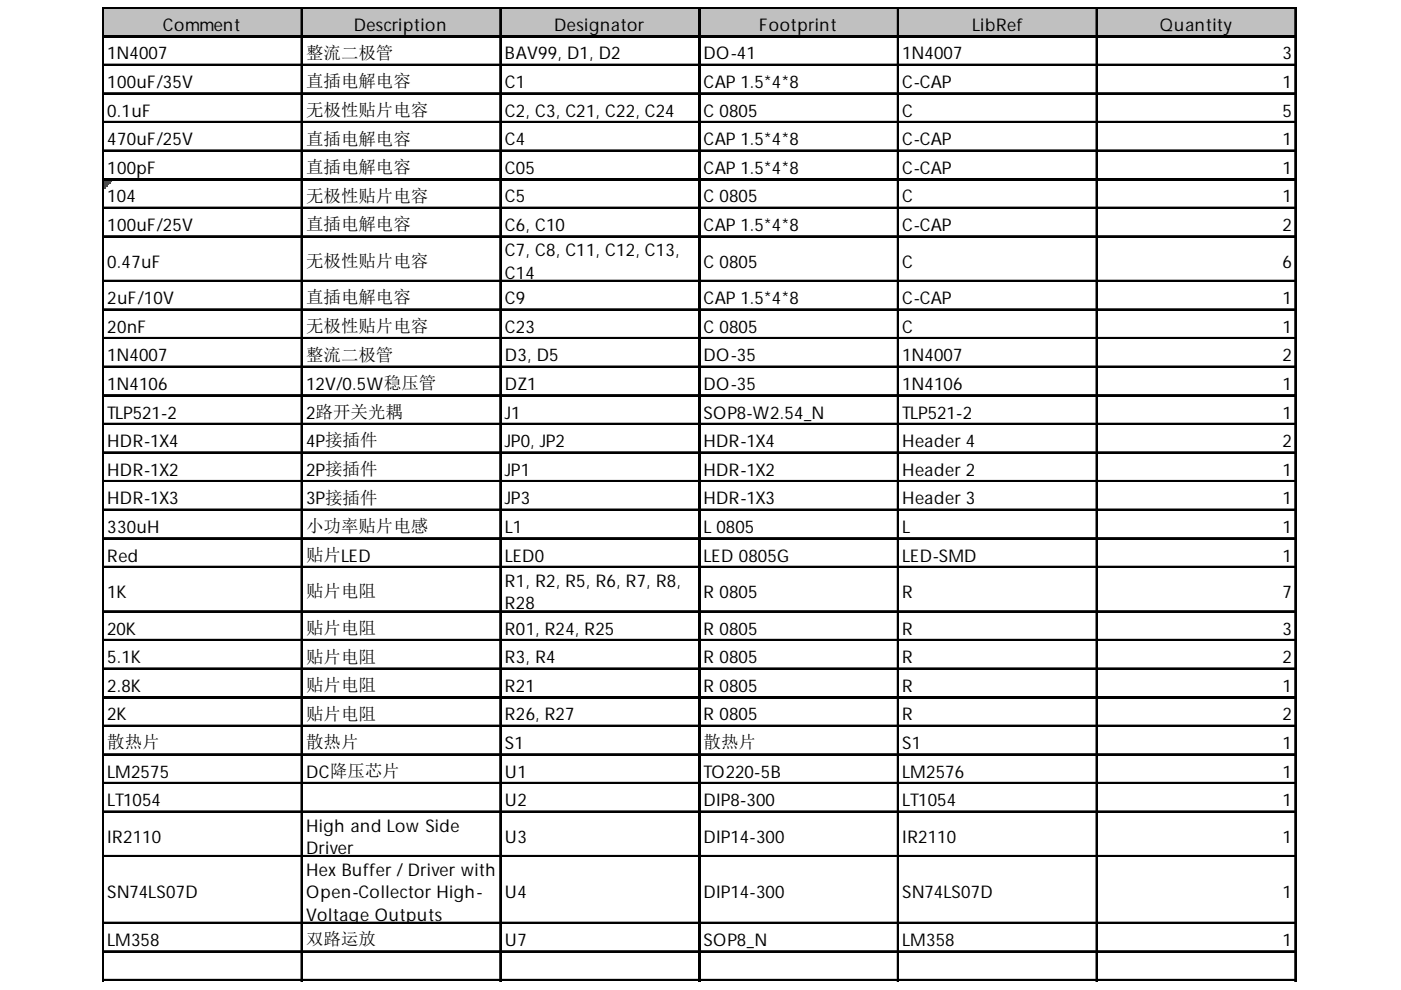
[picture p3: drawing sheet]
<svg xmlns="http://www.w3.org/2000/svg" width="297mm" height="210mm" viewBox="0 0 297 210" stroke-linecap="round" stroke-linejoin="round" font-family="sans-serif">
<defs><g id="words">
<g font-size="3.7">
<text x="34.5" y="6.5">Comment</text>
<text x="75" y="6.5">Description</text>
<text x="117.5" y="6.5">Designator</text>
<text x="161" y="6.5">Footprint</text>
<text x="206.1" y="6.5">LibRef</text>
<text x="245.9" y="6.5">Quantity</text>
<text x="22.7" y="12.6">1N4007</text>
<text x="64.9" y="12.5">整流二极管</text>
<text x="107" y="12.6">BAV99, D1, D2</text>
<text x="149.2" y="12.6">DO-41</text>
<text x="191.3" y="12.6">1N4007</text>
<text x="271.9" y="12.6">3</text>
<text x="22.7" y="18.7">100uF/35V</text>
<text x="64.9" y="18.5">直插电解电容</text>
<text x="107" y="18.7">C1</text>
<text x="149.2" y="18.7">CAP 1.5*4*8</text>
<text x="191.3" y="18.7">C-CAP</text>
<text x="271.9" y="18.7">1</text>
<text x="22.7" y="24.7">0.1uF</text>
<text x="64.9" y="24.6">无极性贴片电容</text>
<text x="107" y="24.7">C2, C3, C21, C22, C24</text>
<text x="149.2" y="24.7">C 0805</text>
<text x="191.3" y="24.7">C</text>
<text x="271.9" y="24.7">5</text>
<text x="22.7" y="30.8">470uF/25V</text>
<text x="64.9" y="30.7">直插电解电容</text>
<text x="107" y="30.8">C4</text>
<text x="149.2" y="30.8">CAP 1.5*4*8</text>
<text x="191.3" y="30.8">C-CAP</text>
<text x="271.9" y="30.8">1</text>
<text x="22.7" y="36.9">100pF</text>
<text x="64.9" y="36.7">直插电解电容</text>
<text x="107" y="36.9">C05</text>
<text x="149.2" y="36.9">CAP 1.5*4*8</text>
<text x="191.3" y="36.9">C-CAP</text>
<text x="271.9" y="36.9">1</text>
<text x="22.7" y="42.9">104</text>
<text x="64.9" y="42.8">无极性贴片电容</text>
<text x="107" y="42.9">C5</text>
<text x="149.2" y="42.9">C 0805</text>
<text x="191.3" y="42.9">C</text>
<text x="271.9" y="42.9">1</text>
<text x="22.7" y="49">100uF/25V</text>
<text x="64.9" y="48.8">直插电解电容</text>
<text x="107" y="49">C6, C10</text>
<text x="149.2" y="49">CAP 1.5*4*8</text>
<text x="191.3" y="49">C-CAP</text>
<text x="271.9" y="49">2</text>
<text x="22.7" y="56.7">0.47uF</text>
<text x="64.9" y="56.6">无极性贴片电容</text>
<text x="107" y="54.4">C7, C8, C11, C12, C13,</text>
<text x="107" y="59.1">C14</text>
<text x="149.2" y="56.7">C 0805</text>
<text x="191.3" y="56.7">C</text>
<text x="271.9" y="56.7">6</text>
<text x="22.7" y="64.5">2uF/10V</text>
<text x="64.9" y="64.3">直插电解电容</text>
<text x="107" y="64.5">C9</text>
<text x="149.2" y="64.5">CAP 1.5*4*8</text>
<text x="191.3" y="64.5">C-CAP</text>
<text x="271.9" y="64.5">1</text>
<text x="22.7" y="70.5">20nF</text>
<text x="64.9" y="70.4">无极性贴片电容</text>
<text x="107" y="70.5">C23</text>
<text x="149.2" y="70.5">C 0805</text>
<text x="191.3" y="70.5">C</text>
<text x="271.9" y="70.5">1</text>
<text x="22.7" y="76.6">1N4007</text>
<text x="64.9" y="76.5">整流二极管</text>
<text x="107" y="76.6">D3, D5</text>
<text x="149.2" y="76.6">DO-35</text>
<text x="191.3" y="76.6">1N4007</text>
<text x="271.9" y="76.6">2</text>
<text x="22.7" y="82.7">1N4106</text>
<text x="64.9" y="82.7">12V/0.5W稳压管</text>
<text x="107" y="82.7">DZ1</text>
<text x="149.2" y="82.7">DO-35</text>
<text x="191.3" y="82.7">1N4106</text>
<text x="271.9" y="82.7">1</text>
<text x="22.7" y="88.7">TLP521-2</text>
<text x="64.9" y="88.7">2路开关光耦</text>
<text x="107" y="88.7">J1</text>
<text x="149.2" y="88.7">SOP8-W2.54_N</text>
<text x="191.3" y="88.7">TLP521-2</text>
<text x="271.9" y="88.7">1</text>
<text x="22.7" y="94.8">HDR-1X4</text>
<text x="64.9" y="94.8">4P接插件</text>
<text x="107" y="94.8">JP0, JP2</text>
<text x="149.2" y="94.8">HDR-1X4</text>
<text x="191.3" y="94.8">Header 4</text>
<text x="271.9" y="94.8">2</text>
<text x="22.7" y="100.9">HDR-1X2</text>
<text x="64.9" y="100.9">2P接插件</text>
<text x="107" y="100.9">JP1</text>
<text x="149.2" y="100.9">HDR-1X2</text>
<text x="191.3" y="100.9">Header 2</text>
<text x="271.9" y="100.9">1</text>
<text x="22.7" y="106.9">HDR-1X3</text>
<text x="64.9" y="106.9">3P接插件</text>
<text x="107" y="106.9">JP3</text>
<text x="149.2" y="106.9">HDR-1X3</text>
<text x="191.3" y="106.9">Header 3</text>
<text x="271.9" y="106.9">1</text>
<text x="22.7" y="113">330uH</text>
<text x="64.9" y="112.9">小功率贴片电感</text>
<text x="107" y="113">L1</text>
<text x="149.2" y="113">L 0805</text>
<text x="191.3" y="113">L</text>
<text x="271.9" y="113">1</text>
<text x="22.7" y="119.1">Red</text>
<text x="64.9" y="118.9">贴片LED</text>
<text x="107" y="119.1">LED0</text>
<text x="149.2" y="119.1">LED 0805G</text>
<text x="191.3" y="119.1">LED-SMD</text>
<text x="271.9" y="119.1">1</text>
<text x="107" y="124.4">R1, R2, R5, R6, R7, R8,</text>
<text x="22.7" y="126.8">1K</text>
<text x="64.9" y="126.7">贴片电阻</text>
<text x="107" y="129.2">R28</text>
<text x="149.2" y="126.8">R 0805</text>
<text x="191.3" y="126.8">R</text>
<text x="271.9" y="126.8">7</text>
<text x="22.7" y="134.6">20K</text>
<text x="64.9" y="134.4">贴片电阻</text>
<text x="107" y="134.6">R01, R24, R25</text>
<text x="149.2" y="134.6">R 0805</text>
<text x="191.3" y="134.6">R</text>
<text x="271.9" y="134.6">3</text>
<text x="22.7" y="140.6">5.1K</text>
<text x="64.9" y="140.5">贴片电阻</text>
<text x="107" y="140.6">R3, R4</text>
<text x="149.2" y="140.6">R 0805</text>
<text x="191.3" y="140.6">R</text>
<text x="271.9" y="140.6">2</text>
<text x="22.7" y="146.7">2.8K</text>
<text x="64.9" y="146.5">贴片电阻</text>
<text x="107" y="146.7">R21</text>
<text x="149.2" y="146.7">R 0805</text>
<text x="191.3" y="146.7">R</text>
<text x="271.9" y="146.7">1</text>
<text x="22.7" y="152.7">2K</text>
<text x="64.9" y="152.6">贴片电阻</text>
<text x="107" y="152.7">R26, R27</text>
<text x="149.2" y="152.7">R 0805</text>
<text x="191.3" y="152.7">R</text>
<text x="271.9" y="152.7">2</text>
<text x="22.7" y="158.7">散热片</text>
<text x="64.9" y="158.7">散热片</text>
<text x="107" y="158.8">S1</text>
<text x="149.2" y="158.7">散热片</text>
<text x="191.3" y="158.8">S1</text>
<text x="271.9" y="158.8">1</text>
<text x="22.7" y="164.9">LM2575</text>
<text x="64.9" y="164.9">DC降压芯片</text>
<text x="107" y="164.9">U1</text>
<text x="149.2" y="164.9">TO220-5B</text>
<text x="191.3" y="164.9">LM2576</text>
<text x="271.9" y="164.9">1</text>
<text x="22.7" y="170.9">LT1054</text>
<text x="107" y="170.9">U2</text>
<text x="149.2" y="170.9">DIP8-300</text>
<text x="191.3" y="170.9">LT1054</text>
<text x="271.9" y="170.9">1</text>
<text x="22.7" y="178.7">IR2110</text>
<text x="64.9" y="176.3">High and Low Side</text>
<text x="107" y="178.7">U3</text>
<text x="149.2" y="178.7">DIP14-300</text>
<text x="191.3" y="178.7">IR2110</text>
<text x="271.9" y="178.7">1</text>
<text x="64.9" y="181">Driver</text>
<text x="64.9" y="185.8">Hex Buffer / Driver with</text>
<text x="22.7" y="190.5">SN74LS07D</text>
<text x="64.9" y="190.5">Open-Collector High-</text>
<text x="107" y="190.5">U4</text>
<text x="149.2" y="190.5">DIP14-300</text>
<text x="191.3" y="190.5">SN74LS07D</text>
<text x="271.9" y="190.5">1</text>
<text x="64.9" y="195.2">Voltage Outputs</text>
<text x="22.7" y="200.6">LM358</text>
<text x="64.9" y="200.4">双路运放</text>
<text x="107" y="200.6">U7</text>
<text x="149.2" y="200.6">SOP8_N</text>
<text x="191.3" y="200.6">LM358</text>
<text x="271.9" y="200.6">1</text>
</g>
</g></defs>
<path d="M22 1.8h252.9v6.1h-252.9z" fill="#c0c0c0"/>
<path d="M22.1 38.2h1.7" fill="none" stroke="#008000" stroke-width=".34"/>
<path d="M22.1 38.2h1.7v.4h-1.7z" fill="#008000"/>
<path d="M22.1 38.6h1.3" fill="none" stroke="#008000" stroke-width=".34"/>
<path d="M22.1 38.6h1.3v.3h-1.3z" fill="#008000"/>
<path d="M22.1 38.9h1" fill="none" stroke="#008000" stroke-width=".34"/>
<path d="M22.1 38.9h1v.4h-1z" fill="#008000"/>
<path d="M22.1 39.3h.6" fill="none" stroke="#008000" stroke-width=".34"/>
<path d="M22.1 39.3h.6v.3h-.6z" fill="#008000"/>
<path d="M22.1 39.6h.3" fill="none" stroke="#008000" stroke-width=".34"/>
<path d="M22.1 39.6h.3v.3h-.3z" fill="#008000"/>
<g fill="none" stroke="#000" stroke-width=".34">
<path d="M21.7 1.5v206.6M21.9 1.5v206.6M22.1 1.5h252.9M22.1 1.7h252.8M22.1 7.6h252.9M22.1 7.8h252.8M22.1 13.7h252.9M22.1 13.8h252.8M22.1 19.7h252.9M22.1 19.9h252.8M63.9 1.9v206.2M64 1.9v206.2"/>
<path d="M106 1.9v206.2M106.2 1.9v206.2M148.2 1.9v206.2M148.3 1.9v206.2M190.3 1.9v206.2M190.5 1.9v206.2M232.4 1.9v206.2M232.6 1.9v206.2M274.6 1.9v206.2M274.7 1.9v206.2M22.1 25.8h252.9M22.1 26h252.8"/>
<path d="M22.1 31.8h252.9M22.1 32h252.8M22.1 37.9h252.9M22.1 38.1h252.8M22.1 44h252.9M22.1 44.1h252.8M22.1 50h252.9M22.1 50.2h252.8M22.1 59.5h252.9M22.1 59.6h252.8M22.1 65.5h252.9M22.1 65.7h252.8"/>
<path d="M22.1 71.6h252.9M22.1 71.8h252.8M22.1 77.7h252.9M22.1 77.8h252.8M22.1 83.7h252.9M22.1 83.9h252.8M22.1 89.8h252.9M22.1 90h252.8M22.1 95.9h252.9M22.1 96h252.8M22.1 101.9h252.9M22.1 102.1h252.8"/>
<path d="M22.1 108h252.9M22.1 108.2h252.8M22.1 114h252.9M22.1 114.2h252.8M22.1 120.1h252.9M22.1 120.3h252.8M22.1 129.5h252.9M22.1 129.7h252.8M22.1 135.6h252.9M22.1 135.8h252.8M22.1 141.7h252.9M22.1 141.8h252.8"/>
<path d="M22.1 147.7h252.9M22.1 147.9h252.8M22.1 153.8h252.9M22.1 154h252.8M22.1 159.9h252.9M22.1 160h252.8M22.1 165.9h252.9M22.1 166.1h252.8M22.1 172h252.9M22.1 172.2h252.8M22.1 181.4h252.9M22.1 181.6h252.8"/>
<path d="M22.1 195.6h252.9M22.1 195.7h252.8M21.7 207.7h253.3M21.7 207.9h253.3M22.1 201.6h252.9M22.1 201.8h252.8"/>
</g>
<g fill="#000">
<path d="M274.9 1.5l.1 .4zM274.9 7.6l.1 .3zM274.9 13.7l.1 .3zM274.9 19.7l.1 .4zM274.9 25.8l.1 .3zM274.9 31.8l.1 .4zM274.9 37.9l.1 .3zM274.9 44l.1 .3zM274.9 50l.1 .4zM274.9 59.5l.1 .3zM274.9 65.5l.1 .4zM274.9 71.6l.1 .3z"/>
<path d="M274.9 77.7l.1 .3zM274.9 83.7l.1 .4zM274.9 89.8l.1 .3zM274.9 95.9l.1 .3zM274.9 101.9l.1 .4zM274.9 108l.1 .3zM274.9 114l.1 .4zM274.9 120.1l.1 .3zM274.9 129.5l.1 .4zM274.9 135.6l.1 .3zM274.9 141.7l.1 .3zM274.9 147.7l.1 .4z"/>
<path d="M274.9 153.8l.1 .3zM274.9 159.9l.1 .3zM274.9 165.9l.1 .4zM274.9 172l.1 .3zM274.9 181.4l.1 .4zM274.9 195.6l.1 .3zM274.9 201.6l.1 .4z"/>
</g>
<use href="#words"/>
</svg>
